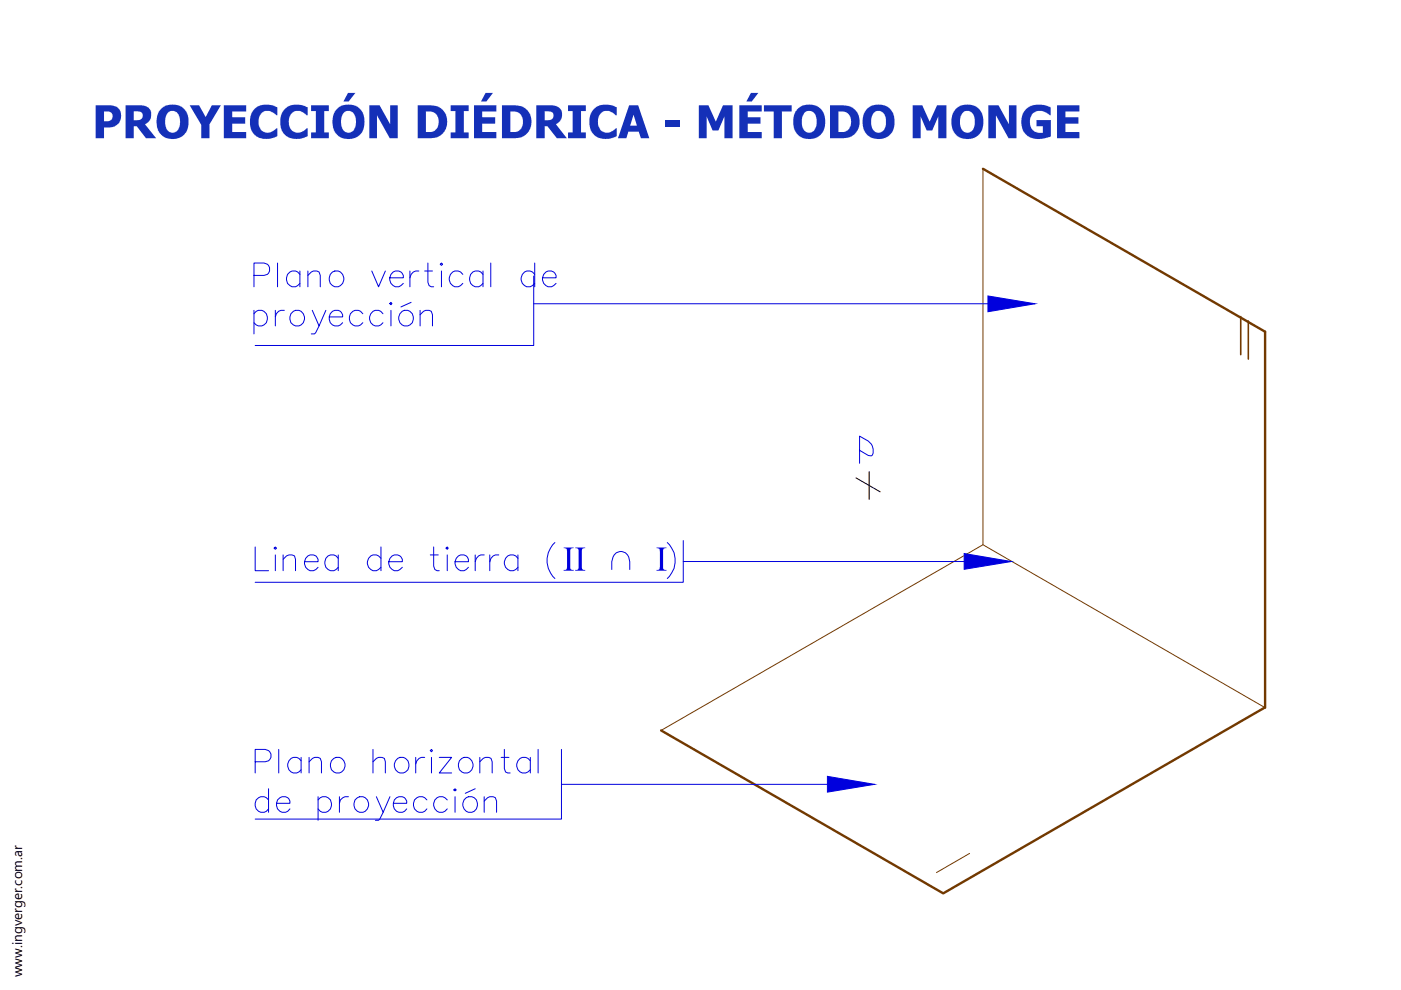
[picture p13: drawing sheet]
<svg xmlns="http://www.w3.org/2000/svg" width="297mm" height="210mm" viewBox="0 0 297 210" stroke-linecap="round" stroke-linejoin="round" font-family="sans-serif">
<defs><g id="words">
<text font-size="2.9" x="4.7" y="207.2" transform="rotate(-90 4.7 207.2)">www.ingverger.com.ar</text>
</g></defs>
<path d="M208.4 35.8l59.8 34.5v79.7M268.2 150l-68.2 39.4-59.8-34.5" fill="none" stroke="#723900" stroke-width=".51"/>
<path d="M208.4 35.8v79.7l59.8 34.5M208.4 115.5l-68.2 39.4M205.6 180.9l-7.1 4.1" fill="none" stroke="#723900" stroke-width=".21"/>
<path d="M181.5 101.3l5.1 3M184.3 100v5.9" fill="none" stroke="#000" stroke-width=".21"/>
<g fill="none" stroke="#00d" stroke-width=".21">
<path d="M53.8 58.4h2.2l.7-.2a1.35 1.35 0 0 0 .4-1.5 1.35 1.35 0 0 0-1.1-.9h-2.2v5M58.8 55.8v5M63.6 58.2a1.55 1.55 0 0 0-1.9-.7 1.55 1.55 0 0 0-1 1.9 1.52 1.52 0 0 0 1.2 1.4 1.52 1.52 0 0 0 1.7-.7M63.6 57.5v3.3M65.3 58.4l.7-.7 .5-.2h.7l.4 .2 .3 .7v2.4M65.3 57.5v3.3M70.5 57.7a1.67 1.67 0 0 1 2.4 1.2 1.67 1.67 0 0 1-1.9 1.9 1.81 1.81 0 0 1-.5-3.1zM78.8 57.5l1.5 3.3 1.4-3.3M82.6 58.9h2.9a1.44 1.44 0 0 0-1.4-1.5 1.44 1.44 0 0 0-1.5 1.5 1.59 1.59 0 0 0 1 1.8 1.59 1.59 0 0 0 1.9-.6M86.9 57.5v3.3M88.8 57.5a1.57 1.57 0 0 0-1.9 1.4M90 57.5h1.7"/>
<path d="M90.7 55.8v4l.3 .8 .4 .2h.5M93.6 55.8l.3 .2-.3 .3-.3-.3zM93.6 57.5v3.3M98.1 58.2a1.62 1.62 0 0 0-2.3-.4 1.62 1.62 0 0 0-.3 2.3 1.5 1.5 0 0 0 2.6 0M102.4 58.2a1.55 1.55 0 0 0-1.9-.7 1.55 1.55 0 0 0-.9 1.9 1.52 1.52 0 0 0 1.1 1.4 1.52 1.52 0 0 0 1.7-.7M102.4 57.5v3.3M104.1 55.8v5M113.4 58.2a1.62 1.62 0 0 0-2.3-.4 1.62 1.62 0 0 0-.4 2.3 1.5 1.5 0 0 0 2.7 0M113.4 55.8v5M115 58.9h2.9a1.44 1.44 0 0 0-1.4-1.5 1.44 1.44 0 0 0-1.5 1.5 1.59 1.59 0 0 0 1 1.8 1.59 1.59 0 0 0 1.9-.6M53.8 66.5a1.55 1.55 0 0 1 2-.6 1.55 1.55 0 0 1 .9 1.8 1.54 1.54 0 0 1-1.2 1.4 1.54 1.54 0 0 1-1.7-.7M53.8 65.8v5"/>
<path d="M58.4 65.8v3.3M60.3 65.8a1.53 1.53 0 0 0-1.9 1.4M61.7 66.5a1.65 1.65 0 0 1 2.6-.2 1.65 1.65 0 0 1-.5 2.6 1.64 1.64 0 0 1-2-.3 1.64 1.64 0 0 1-.1-2.1zM66.2 65.8l1.4 3.3 1.5-3.3M67.6 69.1l-.7 1.4-.2 .3h-.7M69.8 67.2h2.8a1.42 1.42 0 0 0-1.4-1.5 1.42 1.42 0 0 0-1.4 1.5 1.57 1.57 0 0 0 .9 1.8 1.57 1.57 0 0 0 1.9-.6M76.9 66.5a1.55 1.55 0 0 0-1.9-.6 1.55 1.55 0 0 0-.9 1.8 1.54 1.54 0 0 0 1.1 1.4 1.54 1.54 0 0 0 1.7-.7M81.2 66.5a1.61 1.61 0 0 0-2.3-.4 1.61 1.61 0 0 0-.3 2.3 1.52 1.52 0 0 0 2.6 0M82.9 64.1l.2 .3-.2 .2-.3-.2zM82.9 65.8v3.3M85.3 66a1.63 1.63 0 0 1 2.3 1.5 1.63 1.63 0 0 1-2.3 1.4 1.77 1.77 0 0 1 0-2.9zM87.2 64.1l-2.2 1"/>
<path d="M89.1 66.7l.7-.7 .5-.2h.7l.4 .2 .3 .7v2.4M89.1 65.8v3.3M182.2 95.5l1.9 1.1 .6 .1a2.23 2.23 0 0 0-.6-3.2l-1.9-1v5.7M54.1 116v5h2.8M58.4 116l.2 .2-.2 .3-.3-.3zM58.4 117.7v3.3M60 118.6l.7-.7 .6-.2h.6l.5 .2 .3 .7v2.4M60 117.7v3.3M64.6 119.1h2.8a1.44 1.44 0 0 0-1.4-1.5 1.44 1.44 0 0 0-1.4 1.5 1.59 1.59 0 0 0 .9 1.8 1.59 1.59 0 0 0 1.9-.6M71.7 118.4a1.55 1.55 0 0 0-1.9-.7 1.55 1.55 0 0 0-.9 1.9 1.52 1.52 0 0 0 1.1 1.4 1.52 1.52 0 0 0 1.7-.7M71.7 117.7v3.3M80.8 118.4a1.62 1.62 0 0 0-2.3-.4 1.62 1.62 0 0 0-.4 2.3 1.5 1.5 0 0 0 2.7 0"/>
<path d="M80.8 116v5M82.4 119.1h2.9a1.44 1.44 0 0 0-1.4-1.5 1.44 1.44 0 0 0-1.5 1.5 1.59 1.59 0 0 0 1 1.8 1.59 1.59 0 0 0 1.9-.6M91.2 117.7h1.7M91.9 116v4l.3 .7 .5 .3h.4M94.8 116l.2 .2-.2 .3-.2-.3zM94.8 117.7v3.3M96.5 119.1h2.8a1.42 1.42 0 0 0-1.4-1.5 1.42 1.42 0 0 0-1.4 1.5 1.57 1.57 0 0 0 .9 1.8 1.57 1.57 0 0 0 1.9-.6M100.8 117.7v3.3M102.7 117.7a1.57 1.57 0 0 0-1.9 1.4M103.8 117.7v3.3M105.7 117.7a1.57 1.57 0 0 0-1.9 1.4M109.8 118.4a1.65 1.65 0 0 0-2.9 .4 1.65 1.65 0 0 0 1.9 2.2l1-.7"/>
<path d="M109.8 117.7v3.3M117.6 115a5.2 5.2 0 0 0 0 7.7"/>
</g>
<path d="M263.1 67.1v8.1M264.7 68v8.1" fill="none" stroke="#723900" stroke-width=".34"/>
<g fill="#00d">
<path d="M119.5 116.1h2.1v.1l-.5 .1-.2 .4v3.8l.3 .3h.4v.2h-2.1v-.2a.56 .56 0 0 0 .6-.1 .56 .56 0 0 0 .1-.6v-3.1a.59 .59 0 0 0-.7-.8z"/>
<path d="M122 116.1h2.1v.1a.57 .57 0 0 0-.6 .2 .57 .57 0 0 0-.1 .6v3.1a.56 .56 0 0 0 .1 .6 .56 .56 0 0 0 .6 .1v.2h-2.1v-.2a.56 .56 0 0 0 .6-.1 .56 .56 0 0 0 .1-.6v-3.1a.59 .59 0 0 0-.7-.8z"/>
</g>
<path d="M129.7 120.7a3.5 3.5 0 0 1 1-3.5 1.9 1.9 0 0 1 2 .1 1.9 1.9 0 0 1 .8 1.8v1.6" fill="none" stroke="#00d" stroke-width=".21"/>
<path d="M139.2 116.1h2.1v.1l-.5 .1-.2 .3v3.5a.51 .51 0 0 0 .5 .7h.2v.2h-2.1v-.2a.56 .56 0 0 0 .6-.1 .56 .56 0 0 0 .1-.6v-3.1a.59 .59 0 0 0-.7-.8z" fill="#00d"/>
<g fill="none" stroke="#00d" stroke-width=".21">
<path d="M113.2 58.5v14.8h-59.1M113.2 64.4h96.3M141.5 115a5.2 5.2 0 0 1 0 7.7M144.9 114.6v8.9h-90.8M144.9 119.1h59.5M59.1 158.9v5M79.1 158.9v5M91.5 158.9l.2 .2-.2 .3-.3-.3zM106.9 158.9v4.1l.3 .7 .5 .2h.5M114.1 158.9v5M119 158.9v14.8h-64.9M54.1 161.5h2.1a1.31 1.31 0 0 0 1.3-1.3 1.31 1.31 0 0 0-1.3-1.3h-2.1v5"/>
<path d="M56.9 169.6a1.62 1.62 0 0 0-2.2-.4 1.62 1.62 0 0 0-.4 2.3 1.52 1.52 0 0 0 2.6 0M56.9 167.2v5M58.6 170.3h2.9a1.42 1.42 0 0 0-1.5-1.5 1.42 1.42 0 0 0-1.4 1.5 1.56 1.56 0 0 0 .9 1.8 1.56 1.56 0 0 0 2-.6M63.8 161.3a1.61 1.61 0 0 0-2.2-.4 1.61 1.61 0 0 0-.3 2.3 1.52 1.52 0 0 0 2.5 0M63.8 160.6v3.3M65.5 161.5l.8-.7 .4-.2h.7l.5 .2 .3 .7v2.4M65.5 160.6v3.3M67.4 169.6a1.62 1.62 0 0 1 2.3-.4 1.62 1.62 0 0 1 .4 2.3 1.52 1.52 0 0 1-2.7 0M67.4 168.9v5M70.3 161.3a1.65 1.65 0 0 1 2.5-.2 1.65 1.65 0 0 1-.4 2.6 1.64 1.64 0 0 1-2-.3 1.64 1.64 0 0 1-.1-2.1zM72 168.9v3.3M73.9 168.9a1.57 1.57 0 0 0-1.9 1.4"/>
<path d="M79.1 161.5l.7-.7 .5-.2h.7l.5 .2 .2 .7v2.4M79.8 168.9l1.4 3.3 1.5-3.3M81.2 172.2l-.7 1.5-.2 .2h-.7M83.4 170.3h2.8a1.42 1.42 0 0 0-1.4-1.5 1.42 1.42 0 0 0-1.4 1.5 1.55 1.55 0 0 0 .9 1.8 1.55 1.55 0 0 0 1.9-.6M84.3 160.8a1.63 1.63 0 0 1 2.4 1.4 1.63 1.63 0 0 1-2.4 1.5 1.77 1.77 0 0 1 0-2.9zM88.1 160.6v3.3M90 160.6a1.57 1.57 0 0 0-1.9 1.4M90.5 169.6a1.62 1.62 0 0 0-2.3-.4 1.62 1.62 0 0 0-.3 2.3 1.52 1.52 0 0 0 2.6 0M91.5 160.6v3.3M93.1 160.6h2.7l-2.7 3.3h2.7M94.8 169.6a1.62 1.62 0 0 0-2.2-.3 1.62 1.62 0 0 0-.4 2.1 1.62 1.62 0 0 0 2.1 .6l.5-.5M96.5 167.2l.2 .3-.2 .2-.3-.2z"/>
<path d="M96.5 168.9v3.3M97.4 161.3a1.65 1.65 0 0 1 2.6-.2 1.65 1.65 0 0 1-.4 2.6 1.64 1.64 0 0 1-2.1-.3 1.64 1.64 0 0 1-.1-2.1zM98.8 169.1a1.63 1.63 0 0 1 2.4 1.5 1.63 1.63 0 0 1-2.4 1.4 1.77 1.77 0 0 1 0-2.9zM100.8 167.2l-2.2 1M101.7 161.5l.7-.7 .5-.2h.7l.5 .2 .3 .7v2.4M101.7 160.6v3.3M102.7 169.9l.7-.8 .4-.2h.8l.4 .2 .3 .8v2.3M102.7 168.9v3.3M106.3 160.6h1.6M112.4 161.3a1.65 1.65 0 0 0-2.5-.2 1.65 1.65 0 0 0 .4 2.6 1.56 1.56 0 0 0 2.1-.5M112.4 160.6v3.3M119 166.3h56.4"/>
<circle cx="76.6" cy="170.5" r="1.64"/>
</g>
<g fill="#00d" stroke="#00d" stroke-width=".21">
<path d="M209.5 62.8l10 1.6-10 1.7z"/>
<path d="M204.4 117.4l10 1.7-10 1.6z"/>
<path d="M175.4 164.6l10 1.7-10 1.7z"/>
</g>
<g fill="#1430b8">
<path d="M40.2 22.3h2l1.4 2.5 1.3-2.5h1.9l-2.4 4.1v2.9h-1.7v-2.8z"/>
<path d="M47.5 22.3h4.7v1.3h-3v1.3h2.8v1.3h-2.8v1.8h3v1.3h-4.7z"/>
<path d="M53.9 23.2l.9-.7 .8-.3 2.1 .1 1.1 .4v1.7l-1.4-.8-.5-.1a2.07 2.07 0 0 0-2.1 2.6l.1 .7a2.04 2.04 0 0 0 3.6 .5l.3-.1v1.6l-1 .5-.7 .1h-1.3l-.7-.1-1.1-.7-.7-1.1-.3-1.1 .1-1.7z"/>
<path d="M60.3 23.2l.6-.5 .9-.4 1.6-.1 .8 .1 1 .4v1.7h-.2l-1.1-.8-.6-.1a2.11 2.11 0 0 0-2 2.8l.1 .6a2.09 2.09 0 0 0 3.7 .3h.1v1.6l-.9 .5-.8 .1h-1.3l-.7-.1-1-.7-.8-1.1-.3-1 .2-1.9 .3-.9z"/>
<path d="M66 22.3h3.7v1.3h-1v4.5h1v1.2h-3.7v-1.2h1v-4.5h-1z"/>
<path d="M78.3 22.3h2.2l2.2 4v-4h1.6v7h-1.7l-2.7-4.9v4.9h-1.6z"/>
<path d="M95.5 22.3h3.9v1.3h-1.1v4.5h1.1v1.2h-3.9v-1.2h1.1v-4.5h-1.1z"/>
<path d="M120.4 22.3h3.8v1.3h-1v4.5h1v1.2h-3.8v-1.2h1v-4.5h-1z"/>
<path d="M125.9 23.2l.5-.5 1-.4 1.5-.1 .8 .1 1.1 .4v1.7h-.2l-1.3-.8-.5-.1a2.17 2.17 0 0 0-2 2.8l.1 .6a2.07 2.07 0 0 0 3.6 .4l.3-.1v1.6l-1 .5-.7 .1h-1.3l-.8-.1-1-.7-.8-1.1-.2-1.1 .1-1.8z"/>
<path d="M141 25.6h3.1v1.3h-3.1z"/>
<path d="M148.2 22.3h2l1.6 3.5 1.5-3.5h2v7h-1.7v-4.6l-1.3 3h-1.2l-1.3-3v4.6h-1.6z"/>
<path d="M162 22.3h5.9v1.3h-2.1v5.7h-1.8v-5.7h-2z"/>
<path d="M193.5 22.3h2l1.6 3.5 1.6-3.5h2v7h-1.8v-4.6l-1.2 3h-1.2l-1.3-3v4.6h-1.7z"/>
<path d="M209.5 22.3h2.2l2.2 4v-4h1.6v7h-1.7l-2.6-4.9v4.9h-1.7z"/>
<path d="M217.6 23l1-.5 1.1-.3h1.5l1.6 .6v1.6l-1.6-.8-1.2-.1-.4 .1a2.56 2.56 0 0 0-.1 4.4l.7 .2h.9v-1.4h-1.3v-1.3h3v3.4l-2.3 .6-1.8-.3-1.4-.9-.4-.7-.3-1-.1-1.1 .2-.9 .5-1z"/>
<path d="M224.1 22.3h4.8v1.3h-3v1.3h2.7v1.3h-2.7v1.8h3v1.3h-4.8z"/>
<path d="M20.3 22.3l3.7 .1 1 .5 .6 .8 .1 .8-.1 .9-.4 .6-.4 .5-.9 .4-1.8 .1v2.3h-1.8zM22.1 23.6v2.1h.3a1.12 1.12 0 0 0 1.5-1.1 1.12 1.12 0 0 0-1.6-1z"/>
<path d="M26.6 22.3l4.1 .2a2.1 2.1 0 0 1 1.3 1.9 2.1 2.1 0 0 1-1.3 1.9l2.4 3h-2.2l-1.9-2.5h-.6v2.5h-1.8zM28.4 23.6v1.9h.5a1.06 1.06 0 0 0 1.1-.4 1.06 1.06 0 0 0 .1-1.2l-.6-.3z"/>
<path d="M34 23.2l1.3-.8 1.3-.2 1.4 .2 1.1 .7 .4 .6 .3 .8 .2 1.9-.3 1.2-.8 1.1-1 .6-1.5 .2-1.1-.2-1.3-.9-.5-.9-.3-1.4 .1-1.5zM35.8 23.7l-.4 .4-.3 1-.1 1.2 .2 .8a1.5 1.5 0 0 0 1.8 1 1.5 1.5 0 0 0 1.1-1.7v-1.7a1.54 1.54 0 0 0-2.3-1z"/>
<path d="M71.5 23.1l1.1-.7 1.3-.2 1.4 .2 1.1 .7 .6 1.2 .3 1.5-.3 1.8-.8 1.1-1 .6-1.5 .2-1.1-.2-1.3-.9-.7-1.4-.1-1.5 .3-1.4zM73.1 23.7l-.5 .5-.3 1v.9l.2 1a1.47 1.47 0 0 0 1.7 1 1.47 1.47 0 0 0 1.2-1.5v-1.5l-.2-.7a1.46 1.46 0 0 0-2.1-.7zM73.8 19.7h1.6l-1.5 1.8h-1.1z"/>
<path d="M88.6 22.3l3.8 .2 1.1 .5 .6 .6 .7 1.6v1.2l-.4 1.2-1.1 1.2-1.4 .5h-3.3zM90.3 23.6v4.4h.8a2.03 2.03 0 0 0 1.9-2.7l-.4-.9a2.22 2.22 0 0 0-2.3-.8z"/>
<path d="M100.5 22.3h4.7v1.3h-3v1.3h2.8v1.3h-2.8v1.8h3v1.3h-4.7zM103 19.7h1.5l-1.4 1.8h-1.1z"/>
<path d="M106.4 22.3l3.8 .2 1.1 .5 .7 .6 .6 1.6v1.2l-.3 1.2-1.1 1.2-1.5 .5h-3.3zM108.2 23.6v4.4h.8a1.98 1.98 0 0 0 1.9-2.5l-.2-.6-.4-.7a2.45 2.45 0 0 0-2.1-.6z"/>
<path d="M113.7 22.3h3.4l1 .3a2.08 2.08 0 0 1 1.1 1.9 2.08 2.08 0 0 1-1.3 1.8l2.3 3h-2.1l-2-2.5h-.6v2.5h-1.8zM115.5 23.6v1.9h.5a1.05 1.05 0 0 0 1.2-.4 1.05 1.05 0 0 0-.1-1.3l-.4-.2z"/>
<path d="M133.4 22.3h1.9l2.4 7h-1.8l-.5-1.4h-2.2l-.4 1.4h-1.8zM134.3 24.3l-.7 2.3h1.4z"/>
<path d="M156.8 22.3h4.7v1.3h-3v1.3h2.7v1.3h-2.7v1.8h3v1.3h-4.7zM159.2 19.7h1.6l-1.4 1.8h-1.2z"/>
<path d="M169 23.2l1.2-.8 1.4-.2 1.4 .2 1.1 .7 .7 1.5 .2 1.7-.3 1.1-.8 1.2-1.3 .8-1.2 .1-1.2-.2-1.1-.8-.5-.6-.4-1.6 .1-1.8zM170.6 23.8l-.4 .8-.2 .6 .1 1.7a1.5 1.5 0 0 0 1.7 1.2 1.5 1.5 0 0 0 1.3-1.6v-1.2l-.1-.6a1.44 1.44 0 0 0-2.4-.9z"/>
<path d="M176 22.3l3.8 .2 1.1 .5 .8 .8 .5 1.3v1.2l-.3 1.2-1.1 1.2-.7 .4-.8 .2h-3.3zM177.8 23.6v4.4h.8a2.16 2.16 0 0 0 1.7-3.1l-.1-.4a2.32 2.32 0 0 0-2.4-.9z"/>
<path d="M183.6 23.3l1.4-.9 1.3-.2 1.4 .2 1.1 .7 .8 1.6 .1 1.7-.4 1.3-.7 .9-.5 .5-.8 .3-1.2 .1-1.1-.2-.9-.5-.5-.5-.6-1.1-.1-1.8 .2-1.2zM185.4 23.8l-.5 .8-.2 .8v1.2l.3 .8a1.48 1.48 0 0 0 1.7 .7 1.48 1.48 0 0 0 1.1-1.5l-.1-1.9a1.46 1.46 0 0 0-2.3-.9z"/>
<path d="M202.5 23.3l.5-.5 .8-.4 1.3-.2 1.4 .2 1.1 .7 .7 1.3 .2 1.9-.4 1.6-.6 .7-.6 .5-.7 .3-1.3 .1-1.1-.2-.8-.5-.6-.5-.6-1.4-.1-1.6 .3-1.1zM204.2 23.8l-.6 1-.1 1.5 .2 .6a1.5 1.5 0 0 0 1.7 1.2 1.5 1.5 0 0 0 1.2-1.6l-.1-1.8a1.46 1.46 0 0 0-2.3-.9z"/>
</g>
<use href="#words"/>
</svg>
